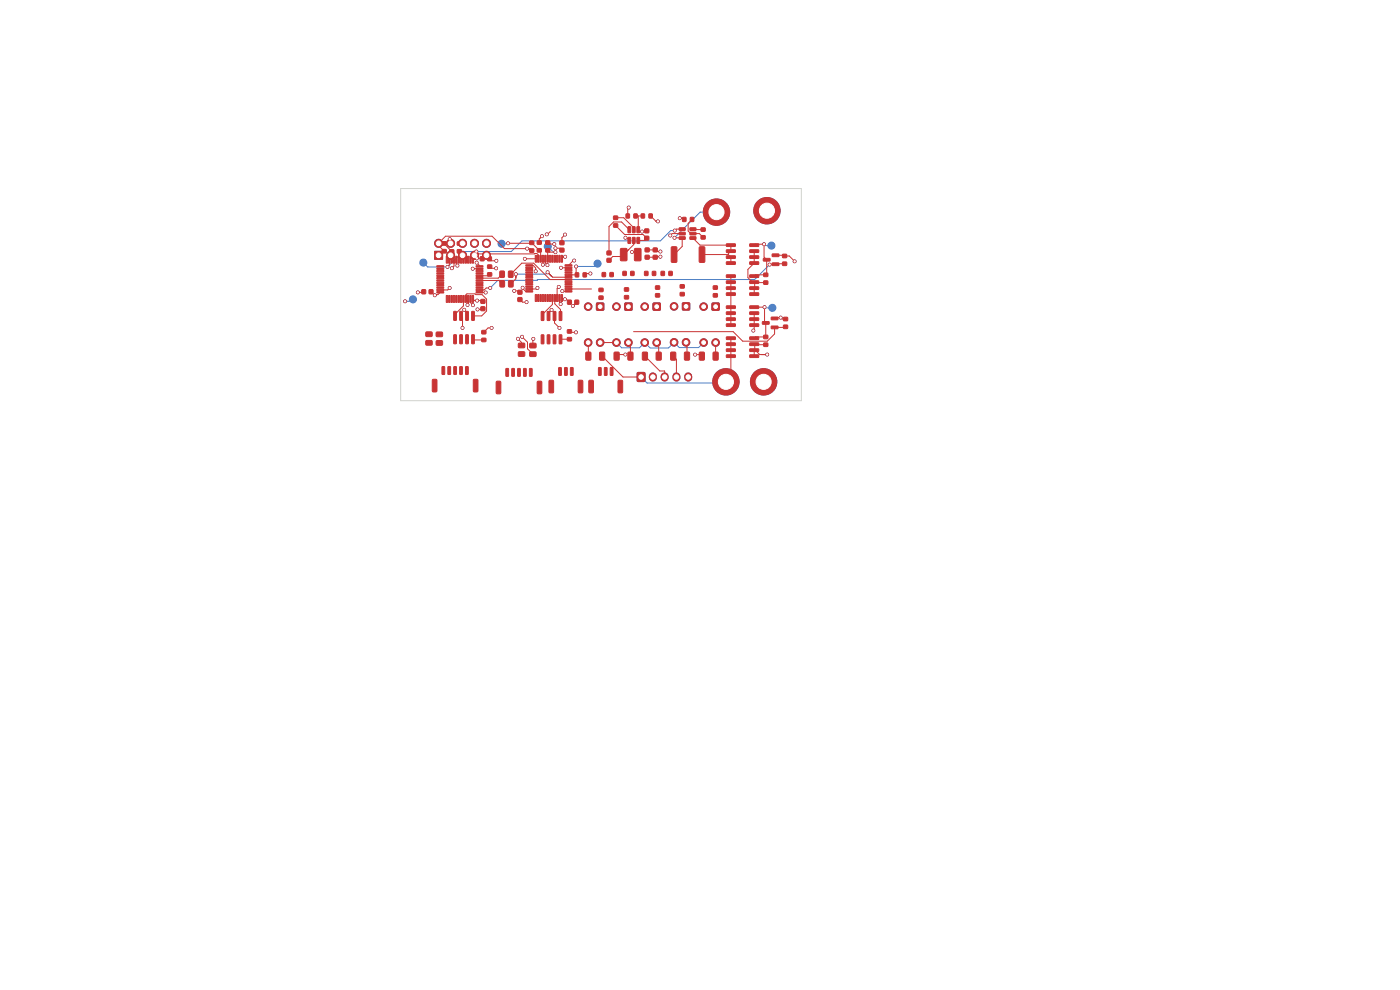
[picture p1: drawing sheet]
<svg xmlns="http://www.w3.org/2000/svg" width="297mm" height="210mm" viewBox="0 0 297 210" stroke-linecap="round" stroke-linejoin="round" font-family="sans-serif">
<g fill="#4d7fc4" stroke="#4d7fc4" stroke-width=".21">
<path d="M135.2 79.1h1.6v1.8h-1.6z"/>
<path d="M132.6 64.3h1.4v1.5h-1.4z"/>
<path d="M92.2 53.3h1.7v1.7h-1.7z"/>
<path d="M144.8 64.3h1.5v1.4h-1.5z"/>
<path d="M151.1 64.3h1.4v1.5h-1.4z"/>
<path d="M126.6 64.3h1.4v1.5h-1.4z"/>
<path d="M138.6 64.3h1.4v1.5h-1.4z"/>
<circle cx="162.7" cy="44.7" r="2.8"/>
<circle cx="130.8" cy="65" r=".8"/>
<circle cx="130.8" cy="72.7" r=".8"/>
<circle cx="133.3" cy="72.7" r=".8"/>
<circle cx="93" cy="51.6" r=".85"/>
<circle cx="95.6" cy="54.2" r=".85"/>
<circle cx="95.6" cy="51.6" r=".85"/>
<circle cx="98.1" cy="54.2" r=".85"/>
<circle cx="98.1" cy="51.6" r=".85"/>
<circle cx="100.7" cy="54.2" r=".85"/>
<circle cx="100.7" cy="51.6" r=".85"/>
<circle cx="103.2" cy="54.2" r=".85"/>
<circle cx="103.2" cy="51.6" r=".85"/>
<circle cx="143" cy="65" r=".8"/>
<circle cx="143" cy="72.6" r=".8"/>
<circle cx="145.5" cy="72.6" r=".8"/>
<circle cx="149.3" cy="65" r=".8"/>
<circle cx="149.3" cy="72.7" r=".8"/>
<circle cx="151.8" cy="72.7" r=".8"/>
<circle cx="162" cy="81" r="2.8"/>
<circle cx="124.8" cy="65" r=".8"/>
<circle cx="124.8" cy="72.7" r=".8"/>
<circle cx="127.3" cy="72.7" r=".8"/>
<circle cx="154" cy="81" r="2.8"/>
<circle cx="136.8" cy="65" r=".8"/>
<circle cx="136.8" cy="72.7" r=".8"/>
<circle cx="139.3" cy="72.7" r=".8"/>
<circle cx="152" cy="45" r="2.8"/>
<circle cx="163.7" cy="52.1" r=".75"/>
<circle cx="106.4" cy="51.7" r=".75"/>
<circle cx="89.8" cy="55.7" r=".75"/>
<circle cx="163.8" cy="65.3" r=".75"/>
<circle cx="126.8" cy="55.9" r=".75"/>
<circle cx="116.2" cy="52.3" r=".75"/>
<circle cx="87.6" cy="63.5" r=".75"/>
<circle cx="119" cy="56.8" r=".3"/>
<circle cx="121.5" cy="64.9" r=".3"/>
<circle cx="95.4" cy="61.1" r=".3"/>
<circle cx="97" cy="56.3" r=".3"/>
<circle cx="142.2" cy="50" r=".3"/>
<circle cx="168.6" cy="55.4" r=".3"/>
<circle cx="88.6" cy="62" r=".3"/>
<circle cx="100.3" cy="64.7" r=".3"/>
<circle cx="104.3" cy="69.6" r=".3"/>
<circle cx="136.2" cy="49.1" r=".3"/>
<circle cx="115" cy="50.1" r=".3"/>
<circle cx="165.6" cy="67.4" r=".3"/>
<circle cx="95.4" cy="50.7" r=".3"/>
<circle cx="133.4" cy="44" r=".3"/>
<circle cx="101.3" cy="65.6" r=".3"/>
<circle cx="122.2" cy="70.5" r=".3"/>
<circle cx="105.3" cy="56.9" r=".3"/>
<circle cx="118.9" cy="64.5" r=".3"/>
<circle cx="119.9" cy="49.8" r=".3"/>
<circle cx="109.1" cy="61.7" r=".3"/>
<circle cx="105.3" cy="55.3" r=".3"/>
<circle cx="147.5" cy="75.2" r=".3"/>
<circle cx="118.7" cy="69.6" r=".3"/>
<circle cx="116" cy="49.7" r=".3"/>
<circle cx="100.3" cy="57" r=".3"/>
<circle cx="98.5" cy="65.7" r=".3"/>
<circle cx="114" cy="61.1" r=".3"/>
<circle cx="116.1" cy="56.2" r=".3"/>
<circle cx="140.1" cy="54.5" r=".3"/>
<circle cx="144.2" cy="46.3" r=".3"/>
<circle cx="132.7" cy="50.4" r=".3"/>
<circle cx="125.2" cy="58" r=".3"/>
<circle cx="111.8" cy="52.7" r=".3"/>
<circle cx="110.8" cy="71.4" r=".3"/>
<circle cx="101.1" cy="55.7" r=".3"/>
<circle cx="85.9" cy="63.9" r=".3"/>
<circle cx="140.1" cy="53.4" r=".3"/>
<circle cx="117.8" cy="52.7" r=".3"/>
<circle cx="134.1" cy="53.5" r=".3"/>
<circle cx="119.9" cy="63.5" r=".3"/>
<circle cx="110.9" cy="61" r=".3"/>
<circle cx="101.2" cy="63.8" r=".3"/>
<circle cx="117.6" cy="51.8" r=".3"/>
<circle cx="119.9" cy="54.5" r=".3"/>
<circle cx="98.1" cy="69.6" r=".3"/>
<circle cx="115.2" cy="56.2" r=".3"/>
<circle cx="98.5" cy="51.7" r=".3"/>
<circle cx="121.8" cy="55.3" r=".3"/>
<circle cx="101.2" cy="54.8" r=".3"/>
<circle cx="139.6" cy="47" r=".3"/>
<circle cx="92.2" cy="62.6" r=".3"/>
<circle cx="95.9" cy="56.9" r=".3"/>
<circle cx="111.7" cy="64.1" r=".3"/>
<circle cx="117" cy="65.8" r=".3"/>
<circle cx="162.2" cy="65.2" r=".3"/>
<circle cx="159.8" cy="70.1" r=".3"/>
<circle cx="162.8" cy="75.2" r=".3"/>
<circle cx="162.1" cy="51.8" r=".3"/>
<circle cx="163.3" cy="56.1" r=".3"/>
<circle cx="104" cy="61.1" r=".3"/>
<circle cx="143.1" cy="50.4" r=".3"/>
<circle cx="122.2" cy="56.5" r=".3"/>
<circle cx="117.8" cy="53.5" r=".3"/>
<circle cx="119.3" cy="61.8" r=".3"/>
<circle cx="107.8" cy="51.6" r=".3"/>
<circle cx="118.5" cy="60.9" r=".3"/>
<circle cx="99.2" cy="64.7" r=".3"/>
<circle cx="103" cy="62.1" r=".3"/>
<circle cx="101.1" cy="53.4" r=".3"/>
<circle cx="94.9" cy="56.6" r=".3"/>
<circle cx="143.1" cy="48.9" r=".3"/>
<circle cx="113.1" cy="71.9" r=".3"/>
<circle cx="113.6" cy="57.6" r=".3"/>
<circle cx="111.3" cy="54.9" r=".3"/>
<circle cx="109.9" cy="71.9" r=".3"/>
<circle cx="116.2" cy="57.8" r=".3"/>
<circle cx="109.4" cy="58.2" r=".3"/>
<circle cx="132.7" cy="75.2" r=".3"/>
</g>
<path d="M138.5 79.9v.2M141 79.9v.2M143.5 79.9v.2M146 79.9v.2" fill="none" stroke="#4d7fc4" stroke-width="1.7"/>
<path d="M107.8 51.6l-1.4 .1M116.2 52.3l1.2 1.2h.4M117.1 58.7l-.9-.9-.4 .4h-6.4v.6M126.8 55.9l-.6 .6h-4M143.1 48.9h-.8l-2.2 2.2h-29.4l-2.2 2.3h-10.3l-3.3 3.2h-4.2l-.9-.9M152 45h-3.5l-5.4 5.4M162.1 51.8l.3 .3h1.2M163.3 56.1l-3.2 3.2h-46l-.2 .2h-8.3l-1.6 1.6M87.6 63.5l-.4 .4h-1.3M130.8 72.7l1.1 1.1h3.8l1.1-1.1 1.1 1.1h3.9l1.2-1.2 1.1 1.1h4.1l1.1-1M136 80l1.3 1.3h16.4l.3-.3M162.2 65.2l.1 .1h1.5" fill="none" stroke="#4d7fc4" stroke-width=".21"/>
<path d="M85 40h85v45h-85z" fill="none" stroke="#d0d2cd" stroke-width=".21"/>
<g fill="#c83434" stroke="#c83434" stroke-width=".21">
<path d="M120.4 63.7h.8v.8h-.8z"/>
<path d="M122 63.7h.7v.8h-.7z"/>
<path d="M166.2 69h.9v.7h-.9z"/>
<path d="M166.2 67.3h.9v.7h-.9z"/>
<path d="M135.2 79.1h1.6v1.8h-1.6z"/>
<path d="M136.9 52.6h.8v.8h-.8z"/>
<path d="M136.9 54.2h.8v.7h-.8z"/>
<path d="M137.7 45.4h.7v.8h-.7z"/>
<path d="M136 45.4h.7v.8h-.7z"/>
<path d="M97 53h.9v.7h-.9z"/>
<path d="M97 51.3h.9v.7h-.9z"/>
<path d="M124.3 74.7h.8l.3 .1v1.4l-.2 .2h-.7l-.2-.1z"/>
<path d="M127.3 74.7h.8l.2 .1v1.4l-.2 .2h-.7l-.2-.1z"/>
<path d="M112.4 74.7l1.2-.1 .1 .3v.6l-.2 .1h-1l-.2-.2z"/>
<path d="M112.4 72.9l1.2-.1 .1 .2v.7l-.2 .1h-1l-.2-.2z"/>
<path d="M130.2 47.5h.8v.7h-.8z"/>
<path d="M130.2 45.8h.8v.7h-.8z"/>
<path d="M107.3 78.2h.6l-.1 1.6h-.5z"/>
<path d="M108.6 78.2h.5v1.6h-.5z"/>
<path d="M109.8 78.2h.6l-.1 1.6h-.5z"/>
<path d="M111.1 78.2h.5v1.6h-.5z"/>
<path d="M112.3 78.2h.6l-.1 1.6h-.5z"/>
<path d="M105.3 80.9h.7l.2 .1v2.3l-.1 .2-.6 .1-.2-.2z"/>
<path d="M114 80.9h.7l.2 .1v2.3l-.1 .2-.6 .1-.2-.2z"/>
<path d="M132.6 64.3h1.4v1.5h-1.4z"/>
<path d="M162 59.6h.9v.7h-.9z"/>
<path d="M162 58h.9v.6h-.9z"/>
<path d="M127.1 61.2h.8v.6h-.8z"/>
<path d="M127.1 62.8h.8v.7h-.8z"/>
<path d="M102.2 71.8h.9v.7h-.9z"/>
<path d="M102.2 70.1h.9v.7h-.9z"/>
<path d="M120.4 71.6h.8v.7h-.8z"/>
<path d="M120.4 70h.8v.6h-.8z"/>
<path d="M159.1 68.7h1.8l.1 .5-1.9 .1z"/>
<path d="M159.1 67.4h1.8l.1 .5-1.9 .1z"/>
<path d="M159.1 66.2l1.8-.1 .1 .5-1.9 .1z"/>
<path d="M159.1 64.9h1.8l.1 .5h-1.9z"/>
<path d="M154.1 64.9h1.8l.1 .5h-1.8z"/>
<path d="M154.1 66.2l1.8-.1 .1 .5-1.8 .1z"/>
<path d="M154.1 67.4h1.8l.1 .5-1.8 .1z"/>
<path d="M154.1 68.7h1.8l.1 .5-1.8 .1z"/>
<path d="M93.8 77.8h.5v1.6h-.5z"/>
<path d="M95 77.8h.6l-.1 1.6h-.5z"/>
<path d="M96.3 77.8h.5v1.6h-.5z"/>
<path d="M97.5 77.8h.6l-.1 1.6h-.5z"/>
<path d="M98.8 77.8h.5v1.6h-.5z"/>
<path d="M91.8 80.5h.6l.3 .1v2.3l-.2 .2-.5 .1-.3-.2z"/>
<path d="M100.5 80.5h.7l.2 .1v2.3l-.2 .2-.6 .1-.2-.2z"/>
<path d="M92.2 53.3h1.7v1.7h-1.7z"/>
<path d="M95.4 51.3h.9v.7h-.9z"/>
<path d="M95.4 53h.9v.7h-.9z"/>
<path d="M122.1 57.9h.6v.8h-.6z"/>
<path d="M123.7 57.9h.7v.8h-.7z"/>
<path d="M109.9 63.2h.8v.7h-.8z"/>
<path d="M109.9 61.6h.8v.8h-.8z"/>
<path d="M118.5 78h.6l-.1 1.6h-.5z"/>
<path d="M119.8 78h.5v1.6h-.5z"/>
<path d="M121 78h.6l-.1 1.6h-.5z"/>
<path d="M116.5 80.7h.7l.2 .1v2.3l-.1 .2-.6 .1-.2-.2z"/>
<path d="M122.7 80.7h.7l.2 .1v2.3l-.1 .2-.6 .1-.2-.2z"/>
<path d="M119.1 54.2h.2v1.4h-.3z"/>
<path d="M118.6 54.2h.2v1.4h-.3z"/>
<path d="M118.1 54.2h.2v1.4h-.3z"/>
<path d="M117.6 54.2h.2v1.4h-.3z"/>
<path d="M117.1 54.2h.2v1.4h-.3z"/>
<path d="M116.6 54.2h.2v1.4h-.3z"/>
<path d="M116.1 54.2h.2v1.4h-.3z"/>
<path d="M115.6 54.2h.2v1.4h-.3z"/>
<path d="M115.1 54.2h.2v1.4h-.3z"/>
<path d="M114.6 54.2h.2v1.4h-.3z"/>
<path d="M114.1 54.2h.2v1.4h-.3z"/>
<path d="M113.6 54.2h.2v1.4h-.3z"/>
<path d="M111.6 56.2h1.3l.1 .2-1.4 .1z"/>
<path d="M111.6 56.7h1.3l.1 .2-1.4 .1z"/>
<path d="M111.6 57.2h1.3l.1 .2-1.4 .1z"/>
<path d="M111.6 57.7h1.3l.1 .2-1.4 .1z"/>
<path d="M111.6 58.2h1.3l.1 .2-1.4 .1z"/>
<path d="M111.6 58.7h1.3l.1 .2-1.4 .1z"/>
<path d="M111.6 59.2h1.3l.1 .2-1.4 .1z"/>
<path d="M111.6 59.7h1.3l.1 .2-1.4 .1z"/>
<path d="M111.6 60.2h1.3l.1 .2-1.4 .1z"/>
<path d="M111.6 60.7h1.3l.1 .2-1.4 .1z"/>
<path d="M111.6 61.2h1.3l.1 .2-1.4 .1z"/>
<path d="M111.6 61.7h1.3l.1 .2-1.4 .1z"/>
<path d="M113.6 62.5l.2 .1v1.4l-.3-.1z"/>
<path d="M114.1 62.5l.2 .1v1.4l-.3-.1z"/>
<path d="M114.6 62.5l.2 .1v1.4l-.3-.1z"/>
<path d="M115.1 62.5l.2 .1v1.4l-.3-.1z"/>
<path d="M115.6 62.5l.2 .1v1.4l-.3-.1z"/>
<path d="M116.1 62.5l.2 .1v1.4l-.3-.1z"/>
<path d="M116.6 62.5l.2 .1v1.4l-.3-.1z"/>
<path d="M117.1 62.5l.2 .1v1.4l-.3-.1z"/>
<path d="M117.6 62.5l.2 .1v1.4l-.3-.1z"/>
<path d="M118.1 62.5l.2 .1v1.4l-.3-.1z"/>
<path d="M118.6 62.5l.2 .1v1.4l-.3-.1z"/>
<path d="M119.1 62.5l.2 .1v1.4l-.3-.1z"/>
<path d="M119.9 61.7h1.4v.2l-1.4 .1z"/>
<path d="M119.9 61.2h1.4v.2l-1.4 .1z"/>
<path d="M119.9 60.7h1.4v.2l-1.4 .1z"/>
<path d="M119.9 60.2h1.4v.2l-1.4 .1z"/>
<path d="M119.9 59.7h1.4v.2l-1.4 .1z"/>
<path d="M119.9 59.2h1.4v.2l-1.4 .1z"/>
<path d="M119.9 58.7h1.4v.2l-1.4 .1z"/>
<path d="M119.9 58.2h1.4v.2l-1.4 .1z"/>
<path d="M119.9 57.7h1.4v.2l-1.4 .1z"/>
<path d="M119.9 57.2h1.4v.2l-1.4 .1z"/>
<path d="M119.9 56.7h1.4v.2l-1.4 .1z"/>
<path d="M119.9 56.2h1.4v.2l-1.4 .1z"/>
<path d="M144.8 64.3h1.5v1.4h-1.5z"/>
<path d="M138.6 52.6h.8v.8h-.8z"/>
<path d="M138.6 54.2h.8v.7h-.8z"/>
<path d="M139.1 60.7h.8v.6h-.8z"/>
<path d="M139.1 62.3h.8v.7h-.8z"/>
<path d="M144.3 62.1h.8v.6h-.8z"/>
<path d="M144.3 60.4h.8v.7h-.8z"/>
<path d="M148.4 52.4l.9-.1 .2 .2v2.9l-.1 .3h-.8l-.3-.2z"/>
<path d="M142.5 52.4l.9-.1 .2 .2v2.9l-.1 .3h-.9l-.2-.2z"/>
<path d="M93.8 51.3h.9v.7h-.9z"/>
<path d="M93.8 52.9h.9v.7h-.9z"/>
<path d="M132.2 57.6h.6v.8h-.6z"/>
<path d="M133.8 57.6h.7v.8h-.7z"/>
<path d="M162 72.8h.9v.7h-.9z"/>
<path d="M162 71.1h.9v.7h-.9z"/>
<path d="M151.3 60.7h.9v.6h-.9z"/>
<path d="M151.3 62.3h.9v.7h-.9z"/>
<path d="M136.3 74.7h.8l.3 .1v1.4l-.2 .2h-.7l-.2-.1z"/>
<path d="M139.3 74.7h.8l.2 .1v1.4l-.2 .2h-.7l-.2-.1z"/>
<path d="M151.1 64.3h1.4v1.5h-1.4z"/>
<path d="M91.1 61.5h.7v.8h-.7z"/>
<path d="M89.5 61.5h.8v.8h-.8z"/>
<path d="M128.8 53.3h.8v.7h-.8z"/>
<path d="M128.8 54.8h.8v.8h-.8z"/>
<path d="M133.2 50.4h.6l-.1 1.3-.5-.1z"/>
<path d="M134.2 50.4h.5v1.3l-.5-.1z"/>
<path d="M135.1 50.4h.6l-.1 1.3-.5-.1z"/>
<path d="M135.1 48.1l.6 .1-.1 1.2-.5-.1z"/>
<path d="M134.2 48.1l.5 .1v1.2l-.5-.1z"/>
<path d="M133.2 48.1l.6 .1-.1 1.2-.5-.1z"/>
<path d="M101.9 54.5h.8v.8h-.8z"/>
<path d="M103.5 54.5h.7v.8h-.7z"/>
<path d="M92.6 72.3h1.1l.2 .2v.6l-.2 .2-1-.1-.2-.2z"/>
<path d="M92.6 70.5l1.1-.1 .2 .3v.6l-.2 .1h-1l-.2-.2z"/>
<path d="M106.1 57.5h.7l.2 .1v1l-.1 .3h-.6l-.3-.2z"/>
<path d="M107.9 57.5h.7l.2 .1 .1 1-.2 .3h-.6l-.2-.2z"/>
<path d="M115.8 52.8h.8v.6h-.8z"/>
<path d="M115.8 51.1h.8v.7h-.8z"/>
<path d="M141.9 57.6h.7v.8h-.7z"/>
<path d="M140.3 57.6h.6v.8h-.6z"/>
<path d="M103.5 57.9h.8v.7h-.8z"/>
<path d="M103.5 56.2h.8v.7h-.8z"/>
<path d="M100.2 54.4h.3l-.1 1.4h-.2z"/>
<path d="M99.7 54.4h.3l-.1 1.4h-.2z"/>
<path d="M99.2 54.4h.3l-.1 1.4h-.2z"/>
<path d="M98.7 54.4h.3l-.1 1.4h-.2z"/>
<path d="M98.2 54.4h.3l-.1 1.4h-.2z"/>
<path d="M97.7 54.4h.3l-.1 1.4h-.2z"/>
<path d="M97.2 54.4h.3l-.1 1.4h-.2z"/>
<path d="M96.7 54.4h.3l-.1 1.4h-.2z"/>
<path d="M96.2 54.4h.3l-.1 1.4h-.2z"/>
<path d="M95.7 54.4h.3l-.1 1.4h-.2z"/>
<path d="M95.2 54.4h.3l-.1 1.4h-.2z"/>
<path d="M94.7 54.4h.3l-.1 1.4h-.2z"/>
<path d="M92.7 56.4h1.4v.2l-1.4 .1z"/>
<path d="M92.7 56.9h1.4v.2l-1.4 .1z"/>
<path d="M92.7 57.4h1.4v.2l-1.4 .1z"/>
<path d="M92.7 57.9h1.4v.2l-1.4 .1z"/>
<path d="M92.7 58.4h1.4v.2l-1.4 .1z"/>
<path d="M92.7 58.9h1.4v.2l-1.4 .1z"/>
<path d="M92.7 59.4h1.4v.2l-1.4 .1z"/>
<path d="M92.7 59.9h1.4v.2l-1.4 .1z"/>
<path d="M92.7 60.4h1.4v.2l-1.4 .1z"/>
<path d="M92.7 60.9h1.4v.2l-1.4 .1z"/>
<path d="M92.7 61.4h1.4v.2l-1.4 .1z"/>
<path d="M92.7 61.9h1.4v.2l-1.4 .1z"/>
<path d="M94.7 62.7l.3 .1-.1 1.4-.2-.1z"/>
<path d="M95.2 62.7l.3 .1-.1 1.4-.2-.1z"/>
<path d="M95.7 62.7l.3 .1-.1 1.4-.2-.1z"/>
<path d="M96.2 62.7l.3 .1-.1 1.4-.2-.1z"/>
<path d="M96.7 62.7l.3 .1-.1 1.4-.2-.1z"/>
<path d="M97.2 62.7l.3 .1-.1 1.4-.2-.1z"/>
<path d="M97.7 62.7l.3 .1-.1 1.4-.2-.1z"/>
<path d="M98.2 62.7l.3 .1-.1 1.4-.2-.1z"/>
<path d="M98.7 62.7l.3 .1-.1 1.4-.2-.1z"/>
<path d="M99.2 62.7l.3 .1-.1 1.4-.2-.1z"/>
<path d="M99.7 62.7l.3 .1-.1 1.4-.2-.1z"/>
<path d="M100.2 62.7l.3 .1-.1 1.4-.2-.1z"/>
<path d="M101 61.9h1.4l.1 .2-1.4 .1z"/>
<path d="M101 61.4h1.4l.1 .2-1.4 .1z"/>
<path d="M101 60.9h1.4l.1 .2-1.4 .1z"/>
<path d="M101 60.4h1.4l.1 .2-1.4 .1z"/>
<path d="M101 59.9h1.4l.1 .2-1.4 .1z"/>
<path d="M101 59.4h1.4l.1 .2-1.4 .1z"/>
<path d="M101 58.9h1.4l.1 .2-1.4 .1z"/>
<path d="M101 58.4h1.4l.1 .2-1.4 .1z"/>
<path d="M101 57.9h1.4l.1 .2-1.4 .1z"/>
<path d="M101 57.4h1.4l.1 .2-1.4 .1z"/>
<path d="M101 56.9h1.4l.1 .2-1.4 .1z"/>
<path d="M101 56.4h1.4l.1 .2-1.4 .1z"/>
<path d="M126.6 64.3h1.4v1.5h-1.4z"/>
<path d="M144.8 46.1h.7v.9h-.7z"/>
<path d="M146.5 46.1h.7v.9h-.7z"/>
<path d="M118.7 66.1h.5l-.1 1.9-.5-.1z"/>
<path d="M117.4 66.1h.5l-.1 1.9-.4-.1z"/>
<path d="M116.1 66.1h.6l-.1 1.9-.5-.1z"/>
<path d="M114.8 66.1h.6l-.1 1.9-.5-.1z"/>
<path d="M114.8 71l.6 .1-.1 1.8h-.5z"/>
<path d="M116.1 71l.6 .1-.1 1.8h-.5z"/>
<path d="M117.4 71l.5 .1-.1 1.8h-.4z"/>
<path d="M118.7 71l.5 .1-.1 1.8h-.5z"/>
<path d="M132.5 61.1h.8v.6h-.8z"/>
<path d="M132.5 62.7h.8v.7h-.8z"/>
<path d="M159.1 62.1h1.8l.1 .5-1.9 .1z"/>
<path d="M159.1 60.9l1.8-.1 .1 .5-1.9 .1z"/>
<path d="M159.1 59.6h1.8l.1 .5h-1.9z"/>
<path d="M159.1 58.3h1.8l.1 .5-1.9 .1z"/>
<path d="M154.1 58.3h1.8l.1 .5-1.8 .1z"/>
<path d="M154.1 59.6h1.8l.1 .5h-1.8z"/>
<path d="M154.1 60.9l1.8-.1 .1 .5-1.8 .1z"/>
<path d="M154.1 62.1h1.8l.1 .5-1.8 .1z"/>
<path d="M138.6 64.3h1.4v1.5h-1.4z"/>
<path d="M102 63.6h.9v.7h-.9z"/>
<path d="M102 65.1h.9v.8h-.9z"/>
<path d="M148.7 50h.9v.7h-.9z"/>
<path d="M148.7 48.4h.9v.6h-.9z"/>
<path d="M166 55.6h.9v.7h-.9z"/>
<path d="M166 54h.9v.6h-.9z"/>
<path d="M100.1 66.1h.5v1.9l-.5-.1z"/>
<path d="M98.8 66.1h.6l-.1 1.9-.5-.1z"/>
<path d="M97.6 66.1h.5l-.1 1.9-.5-.1z"/>
<path d="M96.3 66.1h.5l-.1 1.9-.5-.1z"/>
<path d="M96.3 71l.5 .1-.1 1.8-.5-.1z"/>
<path d="M97.6 71l.5 .1-.1 1.8-.5-.1z"/>
<path d="M98.8 71l.6 .1-.1 1.8-.5-.1z"/>
<path d="M100.1 71l.5 .1v1.8l-.5-.1z"/>
<path d="M127.8 57.8h.6v.9h-.6z"/>
<path d="M129.4 57.8h.7v.9h-.7z"/>
<path d="M114 51.1h.8v.7h-.8z"/>
<path d="M114 52.8h.8v.6h-.8z"/>
<path d="M163.6 69.2h1.4l.1 .5h-1.4z"/>
<path d="M163.6 67.3h1.4l.1 .5h-1.4z"/>
<path d="M161.8 68.2h1.3l.1 .5-1.4 .1z"/>
<path d="M138.4 57.6h.7v.8h-.7z"/>
<path d="M136.8 57.6h.6v.8h-.6z"/>
<path d="M110 72.8h1.2l.1 .2v.6l-.2 .2h-1l-.2-.3z"/>
<path d="M110 74.7l1.2-.1 .1 .2v.7l-.2 .1h-1l-.2-.2z"/>
<path d="M107.9 59.6l.7-.1 .3 .2v1l-.2 .2h-.6l-.2-.1z"/>
<path d="M106.1 59.6l.7-.1 .2 .2 .1 1-.2 .2h-.6l-.3-.1z"/>
<path d="M142.3 74.7h.8l.3 .1v1.4l-.2 .2h-.7l-.2-.1z"/>
<path d="M145.3 74.7h.8l.2 .1v1.4l-.2 .2h-.7l-.2-.1z"/>
<path d="M118.8 52.7h.8v.7h-.8z"/>
<path d="M118.8 51.1h.8v.8h-.8z"/>
<path d="M112.4 51.2h.8v.6h-.8z"/>
<path d="M112.4 52.8h.8v.7h-.8z"/>
<path d="M163.8 55.8h1.4l.1 .5h-1.4z"/>
<path d="M163.8 53.9h1.4l.1 .5h-1.4z"/>
<path d="M162 54.8h1.3l.1 .5-1.4 .1z"/>
<path d="M130.3 74.7h.8l.3 .1v1.4l-.2 .2h-.7l-.2-.1z"/>
<path d="M133.3 74.7h.8l.2 .1v1.4l-.2 .2h-.7l-.2-.1z"/>
<path d="M159.1 75.3h1.8l.1 .5h-1.9z"/>
<path d="M159.1 74h1.8l.1 .5-1.9 .1z"/>
<path d="M159.1 72.8l1.8-.1 .1 .5-1.9 .1z"/>
<path d="M159.1 71.5h1.8l.1 .4-1.9 .1z"/>
<path d="M154.1 71.5h1.8l.1 .4-1.8 .1z"/>
<path d="M154.1 72.8l1.8-.1 .1 .5-1.8 .1z"/>
<path d="M154.1 74h1.8l.1 .5-1.8 .1z"/>
<path d="M154.1 75.3h1.8l.1 .5h-1.8z"/>
<path d="M159.1 55.6l1.8-.1 .1 .5-1.9 .1z"/>
<path d="M159.1 54.3h1.8l.1 .4-1.9 .1z"/>
<path d="M159.1 53h1.8l.1 .5-1.9 .1z"/>
<path d="M159.1 51.7h1.8l.1 .5-1.9 .1z"/>
<path d="M154.1 51.7h1.8l.1 .5-1.8 .1z"/>
<path d="M154.1 53h1.8l.1 .5-1.8 .1z"/>
<path d="M154.1 54.3h1.8l.1 .4-1.8 .1z"/>
<path d="M154.1 55.6l1.8-.1 .1 .5-1.8 .1z"/>
<path d="M131.7 52.8l1.1-.1 .2 .1v2.3l-.1 .2h-1.1l-.2-.1z"/>
<path d="M134.6 52.8l1.2-.1 .2 .1v2.3l-.2 .2h-1l-.2-.1z"/>
<path d="M136.8 50.1h.8v.8h-.8z"/>
<path d="M136.8 48.6h.8v.8h-.8z"/>
<path d="M144.1 48.3h1.2l.1 .5-1.2 .1z"/>
<path d="M144.1 49.3h1.2l.1 .5h-1.2z"/>
<path d="M144.1 50.2h1.2l.1 .5-1.2 .1z"/>
<path d="M146.4 50.2h1.2l.1 .5-1.3 .1z"/>
<path d="M146.4 49.3h1.2l.1 .5h-1.3z"/>
<path d="M146.4 48.3h1.2l.1 .5-1.3 .1z"/>
<path d="M148.4 74.7h.8l.2 .1 .1 1.4-.2 .2h-.7l-.3-.1z"/>
<path d="M151.3 74.7h.8l.3 .1v1.4l-.2 .2h-.7l-.2-.1z"/>
<path d="M134.5 45.4h.7v.8h-.7z"/>
<path d="M132.8 45.4h.7v.8h-.7z"/>
<path d="M127 78h.5v1.6h-.5z"/>
<path d="M128.2 78h.6l-.1 1.6h-.5z"/>
<path d="M129.5 78h.5v1.6h-.5z"/>
<path d="M125 80.7h.6l.3 .1v2.3l-.2 .2-.6 .1-.2-.2z"/>
<path d="M131.2 80.7h.6l.3 .1v2.3l-.2 .2-.6 .1-.2-.2z"/>
<path d="M90.4 70.5l1.1-.1 .2 .2v.7l-.2 .1h-1l-.2-.2z"/>
<path d="M90.4 72.3l1.1-.1 .2 .3v.6l-.2 .1h-1l-.2-.2z"/>
<circle cx="162.7" cy="44.7" r="2.8"/>
<circle cx="130.8" cy="65" r=".8"/>
<circle cx="130.8" cy="72.7" r=".8"/>
<circle cx="133.3" cy="72.7" r=".8"/>
<circle cx="93" cy="51.6" r=".85"/>
<circle cx="95.6" cy="54.2" r=".85"/>
<circle cx="95.6" cy="51.6" r=".85"/>
<circle cx="98.1" cy="54.2" r=".85"/>
<circle cx="98.1" cy="51.6" r=".85"/>
<circle cx="100.7" cy="54.2" r=".85"/>
<circle cx="100.7" cy="51.6" r=".85"/>
<circle cx="103.2" cy="54.2" r=".85"/>
<circle cx="103.2" cy="51.6" r=".85"/>
<circle cx="143" cy="65" r=".8"/>
<circle cx="143" cy="72.6" r=".8"/>
<circle cx="145.5" cy="72.6" r=".8"/>
<circle cx="149.3" cy="65" r=".8"/>
<circle cx="149.3" cy="72.7" r=".8"/>
<circle cx="151.8" cy="72.7" r=".8"/>
<circle cx="162" cy="81" r="2.8"/>
<circle cx="124.8" cy="65" r=".8"/>
<circle cx="124.8" cy="72.7" r=".8"/>
<circle cx="127.3" cy="72.7" r=".8"/>
<circle cx="154" cy="81" r="2.8"/>
<circle cx="136.8" cy="65" r=".8"/>
<circle cx="136.8" cy="72.7" r=".8"/>
<circle cx="139.3" cy="72.7" r=".8"/>
<circle cx="152" cy="45" r="2.8"/>
<circle cx="119" cy="56.8" r=".3"/>
<circle cx="121.5" cy="64.9" r=".3"/>
<circle cx="95.4" cy="61.1" r=".3"/>
<circle cx="97" cy="56.3" r=".3"/>
<circle cx="142.2" cy="50" r=".3"/>
<circle cx="168.6" cy="55.4" r=".3"/>
<circle cx="88.6" cy="62" r=".3"/>
<circle cx="100.3" cy="64.7" r=".3"/>
<circle cx="104.3" cy="69.6" r=".3"/>
<circle cx="136.2" cy="49.1" r=".3"/>
<circle cx="115" cy="50.1" r=".3"/>
<circle cx="165.6" cy="67.4" r=".3"/>
<circle cx="95.4" cy="50.7" r=".3"/>
<circle cx="133.4" cy="44" r=".3"/>
<circle cx="101.3" cy="65.6" r=".3"/>
<circle cx="122.2" cy="70.5" r=".3"/>
<circle cx="105.3" cy="56.9" r=".3"/>
<circle cx="118.9" cy="64.5" r=".3"/>
<circle cx="119.9" cy="49.8" r=".3"/>
<circle cx="109.1" cy="61.7" r=".3"/>
<circle cx="105.3" cy="55.3" r=".3"/>
<circle cx="147.5" cy="75.2" r=".3"/>
<circle cx="118.7" cy="69.6" r=".3"/>
<circle cx="116" cy="49.7" r=".3"/>
<circle cx="100.3" cy="57" r=".3"/>
<circle cx="98.5" cy="65.7" r=".3"/>
<circle cx="114" cy="61.1" r=".3"/>
<circle cx="116.1" cy="56.2" r=".3"/>
<circle cx="140.1" cy="54.5" r=".3"/>
<circle cx="144.2" cy="46.3" r=".3"/>
<circle cx="132.7" cy="50.4" r=".3"/>
<circle cx="125.2" cy="58" r=".3"/>
<circle cx="111.8" cy="52.7" r=".3"/>
<circle cx="110.8" cy="71.4" r=".3"/>
<circle cx="101.1" cy="55.7" r=".3"/>
<circle cx="85.9" cy="63.9" r=".3"/>
<circle cx="140.1" cy="53.4" r=".3"/>
<circle cx="117.8" cy="52.7" r=".3"/>
<circle cx="134.1" cy="53.5" r=".3"/>
<circle cx="119.9" cy="63.5" r=".3"/>
<circle cx="110.9" cy="61" r=".3"/>
<circle cx="101.2" cy="63.8" r=".3"/>
<circle cx="117.6" cy="51.8" r=".3"/>
<circle cx="119.9" cy="54.5" r=".3"/>
<circle cx="98.1" cy="69.6" r=".3"/>
<circle cx="115.2" cy="56.2" r=".3"/>
<circle cx="98.5" cy="51.7" r=".3"/>
<circle cx="121.8" cy="55.3" r=".3"/>
<circle cx="101.2" cy="54.8" r=".3"/>
<circle cx="139.6" cy="47" r=".3"/>
<circle cx="92.2" cy="62.6" r=".3"/>
<circle cx="95.9" cy="56.9" r=".3"/>
<circle cx="111.7" cy="64.1" r=".3"/>
<circle cx="117" cy="65.8" r=".3"/>
<circle cx="162.2" cy="65.2" r=".3"/>
<circle cx="159.8" cy="70.1" r=".3"/>
<circle cx="162.8" cy="75.2" r=".3"/>
<circle cx="162.1" cy="51.8" r=".3"/>
<circle cx="163.3" cy="56.1" r=".3"/>
<circle cx="104" cy="61.1" r=".3"/>
<circle cx="143.1" cy="50.4" r=".3"/>
<circle cx="122.2" cy="56.5" r=".3"/>
<circle cx="117.8" cy="53.5" r=".3"/>
<circle cx="119.3" cy="61.8" r=".3"/>
<circle cx="107.8" cy="51.6" r=".3"/>
<circle cx="118.5" cy="60.9" r=".3"/>
<circle cx="99.2" cy="64.7" r=".3"/>
<circle cx="103" cy="62.1" r=".3"/>
<circle cx="101.1" cy="53.4" r=".3"/>
<circle cx="94.9" cy="56.6" r=".3"/>
<circle cx="143.1" cy="48.9" r=".3"/>
<circle cx="113.1" cy="71.9" r=".3"/>
<circle cx="113.6" cy="57.6" r=".3"/>
<circle cx="111.3" cy="54.9" r=".3"/>
<circle cx="109.9" cy="71.9" r=".3"/>
<circle cx="116.2" cy="57.8" r=".3"/>
<circle cx="109.4" cy="58.2" r=".3"/>
<circle cx="132.7" cy="75.2" r=".3"/>
</g>
<path d="M138.5 79.9v.2M141 79.9v.2M143.5 79.9v.2M146 79.9v.2" fill="none" stroke="#c83434" stroke-width="1.7"/>
<g fill="none" stroke="#c83434" stroke-width=".21">
<path d="M94.2 51.6l1.6 1.7M95.3 55.1v1.1l-.4 .4M95.4 50.7l.4 .4v.6M95.8 53.4v1.7M95.8 53.3v.1M96.3 55.1v1.3l-.4 .5M96.8 55.1v1l.2 .2M97.4 51.7h1.1M97.4 53.3l-.1 .1v1.7M100.3 57h1.4M101.1 53.4l.5 .5 12.3-.1 .3 .3v.8M101.1 55.7l.6 .6v.2"/>
<path d="M101.7 57h.1M101.7 59.5h4.1l.7 .7M102.3 54.9l-1.7-.1-.3 .3M103.8 54.9l.5 .4h1M103.9 56.6l.3 .3h1.1M103.9 58.2l-.3 .3h-1.9M106.5 58.2l-.8 .8h-4M107.8 51.6l5-.1 1.9 1.9v1.5M108.3 58.2l2.4-2.4h2.5l3.5 3.5h3.9M109.4 58.2v.9l-1 1.1M111.8 52.7h.1M112.3 56.3h.8l.5 .5v.8"/>
<path d="M112.8 53.2l-.4-.5h-5.4l-2.6-2.6h-9.9l-1.1 1.1v1.3l.8 .8M113.7 54.9h-2.4M115 50.1l-.6 .6v.8M115.2 54.9v1.3M115.7 54.9v.9l.4 .4M116.2 57.8l1 1h3.4M116.2 51.5l.3 .3h1.1M116.8 49.1l-.8 .6M117.8 52.7h1l.4 .4M117.8 53.5h-1.2l-.4-.4v1.8M119 56.8h1.6M119.9 49.8l-.7 .6v1.1"/>
<path d="M119.9 54.5h-.3l-.4 .4M120.6 56.8h.1M120.6 58.3h1.8M121.8 55.3h-.2l-1 1M122.2 56.5v1.8M125.2 58h-.9l-.2 .3M130.6 46.2h1.7l2.1 2.1v.4M130.6 47.8l1.9 1.9h3.9l.8 .8-.5 .5h-1.3M132.7 50.4h.2l.6 .6M132.8 53.5l-.1 .9h-2.7l-.8 .8M133.4 44l-.2 .2v1.6M133.5 48.7l-1.6-1.6h-1.7l-1 .9v5.7"/>
<path d="M134.1 53.5h.6l.6 .5M134.4 51v.9l-2.1 2.1M134.8 45.8h1.6M135.4 45.8v2.9M137.2 49l-.2 .1h-.8M137.3 53h1.7l.3 .4h.8M138 45.8l1.2 1.2h.4M140.1 54.5l-2.8 .1M143.1 50.4l1.6 .1v1.8l-1.7 1.7M144.2 46.3h.7l.3 .3M144.7 49.6h-2.1l-.4 .4M144.7 48.6h-1.2l-.4 .3"/>
<path d="M146.8 46.6l-.8 .8v1.6l.5 .6h1.9l.8 .8M147 50.5l1.5 1.5h6.6v1.3l-.6 .5v.2M147 48.6l2.2 .1M148.9 54h5.6M154.5 54l.6 .5v1.3M155.1 58.6v10.4M160 53.3v2.5l-1.3 1.3v1.8l.9 1 .5 .1M160 52l.2-.2h1.9v2.7l.5 .6v3l-.2 .2h-2.1l-.3 .3M160.1 60l-.1 2.4M160.1 60h2.3M164.5 54.2l2.9 .1 1.2 1.1M166.4 56l-3.1 .1"/>
<path d="M89.9 61.9l-.1 .1h-1.2M91.4 61.9l.7 .6h.8l.5-.5M92.2 62.5v.1M95.4 61.1l-.4 .4h-1.6M97.8 67l.3 .3v2.3M98.3 63.4v1.5l-1.8 1.8v.3M98.5 65.7l.6 .6v.7M98.8 63.4v-.8l.3-.3h1.7l.2 .2h1.3l.9 1v2.5l-1 1h-1.9M99.3 63.4v1.2l-.1 .1M99.8 63.4v.8l.5 .5M100.3 63.4l.4 .4h1.6l.1 .1M100.3 72l.2 .1h2.1"/>
<path d="M101.7 62l1.3 .1M102.4 65.5l-.1 .1h-1M104 61.1h-.9l-.4 .4h-1M104.3 69.6h-.8l-.9 .9M109.1 61.7h.9l.3 .3M109.9 71.9l.7 .7v.7M110.3 63.5l.5 .6h.9M110.8 71.4l1.1 1.2v1.4l1.1 1.1M110.9 61l.6 .8h.8M113.1 71.9l-.1 1.4M114 61.1l-.2 .2h-1.5M117 65.8l-.6 .6v.6"/>
<path d="M117.2 63.2v1.4l-2.1 2.1v.3M117.6 67v1.5l1.1 1.1M117.7 63.2v1.2l1.2 1.3v1.3M118.5 60.9l-.3 .3v2M118.7 63.2v1l.2 .3M119.2 63.2l.3 .3h.7l.6 .6M119.3 61.8h1.3M120.6 61.3h4.9M120.8 70.3l.2 .2h1.2M120.8 72h-1.9M122.4 64.1l-.9 .8M124.8 72.7v2.8"/>
<path d="M127.3 72.7h3.5M127.7 75.5l4.5 4.5h3.8M132.7 75.2h-1.6l-.3 .3M133.3 72.7l.4 .4v2.4M136.8 75.5l3.2 3.2h1v1.3M139.3 72.7l.4 .4v2.4M142.8 75.5l.7 .7v3.8M145.5 72.6l.2 .2v2.7M147.5 75.2h1.1l.3 .3M151.8 72.7v2.8M155.1 71.7v8.3l-1.1 1M160 73l.1 .1"/>
<path d="M160 66.4v3.5l-.2 .2M160 65.2h2.2v3l.2 .3v3h-2.1l-.3 .2M160 65.2h.1M160.1 74.2l1.1 1h1.6M160.1 74.2l-.1 1.4M160.1 73.1h2.3M160.1 73.1v1.1M164.3 67.6l.2-.2h1.1l.3 .3h.7M166.6 69.3l-.1 .2h-2.2v1.3l-1.5 1.6h-5.2l-2.1-2h-21.1"/>
</g>
<g fill="#fff" stroke="#fff" stroke-width=".21">
<circle cx="119" cy="56.8" r=".15"/>
<circle cx="121.5" cy="64.9" r=".15"/>
<circle cx="95.4" cy="61.1" r=".15"/>
<circle cx="97" cy="56.3" r=".15"/>
<circle cx="142.2" cy="49.9" r=".15"/>
<circle cx="168.6" cy="55.4" r=".15"/>
<circle cx="88.6" cy="62" r=".15"/>
<circle cx="100.3" cy="64.7" r=".15"/>
<circle cx="104.3" cy="69.6" r=".15"/>
<circle cx="136.2" cy="49.1" r=".15"/>
<circle cx="115" cy="50.1" r=".15"/>
<circle cx="165.6" cy="67.4" r=".15"/>
<circle cx="95.4" cy="50.7" r=".15"/>
<circle cx="133.4" cy="44" r=".15"/>
<circle cx="101.3" cy="65.6" r=".15"/>
<circle cx="122.2" cy="70.5" r=".15"/>
<circle cx="105.3" cy="56.9" r=".15"/>
<circle cx="118.9" cy="64.5" r=".15"/>
<circle cx="119.9" cy="49.8" r=".15"/>
<circle cx="109.1" cy="61.7" r=".15"/>
<circle cx="105.3" cy="55.3" r=".15"/>
<circle cx="147.5" cy="75.2" r=".15"/>
<circle cx="118.7" cy="69.6" r=".15"/>
<circle cx="116" cy="49.7" r=".15"/>
<circle cx="100.3" cy="57" r=".15"/>
<circle cx="98.5" cy="65.7" r=".15"/>
<circle cx="114" cy="61.1" r=".15"/>
<circle cx="116.1" cy="56.2" r=".15"/>
<circle cx="140.1" cy="54.5" r=".15"/>
<circle cx="144.2" cy="46.3" r=".15"/>
<circle cx="132.7" cy="50.4" r=".15"/>
<circle cx="125.2" cy="58" r=".15"/>
<circle cx="111.8" cy="52.7" r=".15"/>
<circle cx="110.8" cy="71.4" r=".15"/>
<circle cx="101.1" cy="55.7" r=".15"/>
<circle cx="85.9" cy="63.9" r=".15"/>
<circle cx="140.1" cy="53.4" r=".15"/>
<circle cx="117.8" cy="52.7" r=".15"/>
<circle cx="134.1" cy="53.5" r=".15"/>
<circle cx="119.9" cy="63.5" r=".15"/>
<circle cx="110.9" cy="61" r=".15"/>
<circle cx="101.2" cy="63.8" r=".15"/>
<circle cx="117.6" cy="51.8" r=".15"/>
<circle cx="119.9" cy="54.5" r=".15"/>
<circle cx="98.1" cy="69.6" r=".15"/>
<circle cx="115.2" cy="56.2" r=".15"/>
<circle cx="98.5" cy="51.7" r=".15"/>
<circle cx="121.8" cy="55.3" r=".15"/>
<circle cx="101.2" cy="54.8" r=".15"/>
<circle cx="139.6" cy="47" r=".15"/>
<circle cx="92.2" cy="62.6" r=".15"/>
<circle cx="95.9" cy="56.9" r=".15"/>
<circle cx="111.7" cy="64.1" r=".15"/>
<circle cx="117" cy="65.8" r=".15"/>
<circle cx="162.2" cy="65.2" r=".15"/>
<circle cx="159.8" cy="70.1" r=".15"/>
<circle cx="162.8" cy="75.2" r=".15"/>
<circle cx="162.1" cy="51.8" r=".15"/>
<circle cx="163.3" cy="56.1" r=".15"/>
<circle cx="104" cy="61.1" r=".15"/>
<circle cx="143.1" cy="50.4" r=".15"/>
<circle cx="122.2" cy="56.5" r=".15"/>
<circle cx="117.8" cy="53.5" r=".15"/>
<circle cx="119.3" cy="61.8" r=".15"/>
<circle cx="107.8" cy="51.6" r=".15"/>
<circle cx="118.5" cy="60.9" r=".15"/>
<circle cx="99.2" cy="64.7" r=".15"/>
<circle cx="103" cy="62.1" r=".15"/>
<circle cx="101.1" cy="53.4" r=".15"/>
<circle cx="94.9" cy="56.6" r=".15"/>
<circle cx="143.1" cy="48.9" r=".15"/>
<circle cx="113.1" cy="71.9" r=".15"/>
<circle cx="113.6" cy="57.6" r=".15"/>
<circle cx="111.3" cy="54.9" r=".15"/>
<circle cx="109.9" cy="71.9" r=".15"/>
<circle cx="116.2" cy="57.8" r=".15"/>
<circle cx="109.4" cy="58.2" r=".15"/>
<circle cx="132.7" cy="75.2" r=".15"/>
<circle cx="134.4" cy="82" r=".6"/>
<circle cx="136" cy="80" r=".47"/>
<circle cx="138.5" cy="80" r=".47"/>
<circle cx="141" cy="80" r=".47"/>
<circle cx="143.5" cy="80" r=".47"/>
<circle cx="146" cy="80" r=".47"/>
<circle cx="162.7" cy="44.7" r="1.6"/>
<circle cx="133.3" cy="65" r=".4"/>
<circle cx="130.8" cy="65" r=".4"/>
<circle cx="130.8" cy="72.7" r=".4"/>
<circle cx="133.3" cy="72.7" r=".4"/>
<circle cx="93" cy="54.2" r=".5"/>
<circle cx="93" cy="51.6" r=".5"/>
<circle cx="95.6" cy="54.2" r=".5"/>
<circle cx="95.6" cy="51.6" r=".5"/>
<circle cx="98.1" cy="54.2" r=".5"/>
<circle cx="98.1" cy="51.6" r=".5"/>
<circle cx="100.7" cy="54.2" r=".5"/>
<circle cx="100.7" cy="51.6" r=".5"/>
<circle cx="103.2" cy="54.2" r=".5"/>
<circle cx="103.2" cy="51.6" r=".5"/>
<circle cx="145.5" cy="65" r=".4"/>
<circle cx="143" cy="65" r=".4"/>
<circle cx="143" cy="72.6" r=".4"/>
<circle cx="145.5" cy="72.6" r=".4"/>
<circle cx="151.8" cy="65" r=".4"/>
<circle cx="149.3" cy="65" r=".4"/>
<circle cx="149.3" cy="72.7" r=".4"/>
<circle cx="151.8" cy="72.7" r=".4"/>
<circle cx="162" cy="81" r="1.6"/>
<circle cx="127.3" cy="65" r=".4"/>
<circle cx="124.8" cy="65" r=".4"/>
<circle cx="124.8" cy="72.7" r=".4"/>
<circle cx="127.3" cy="72.7" r=".4"/>
<circle cx="154" cy="81" r="1.6"/>
<circle cx="139.3" cy="65" r=".4"/>
<circle cx="136.8" cy="65" r=".4"/>
<circle cx="136.8" cy="72.7" r=".4"/>
<circle cx="139.3" cy="72.7" r=".4"/>
<circle cx="152" cy="45" r="1.6"/>
</g>
</svg>
